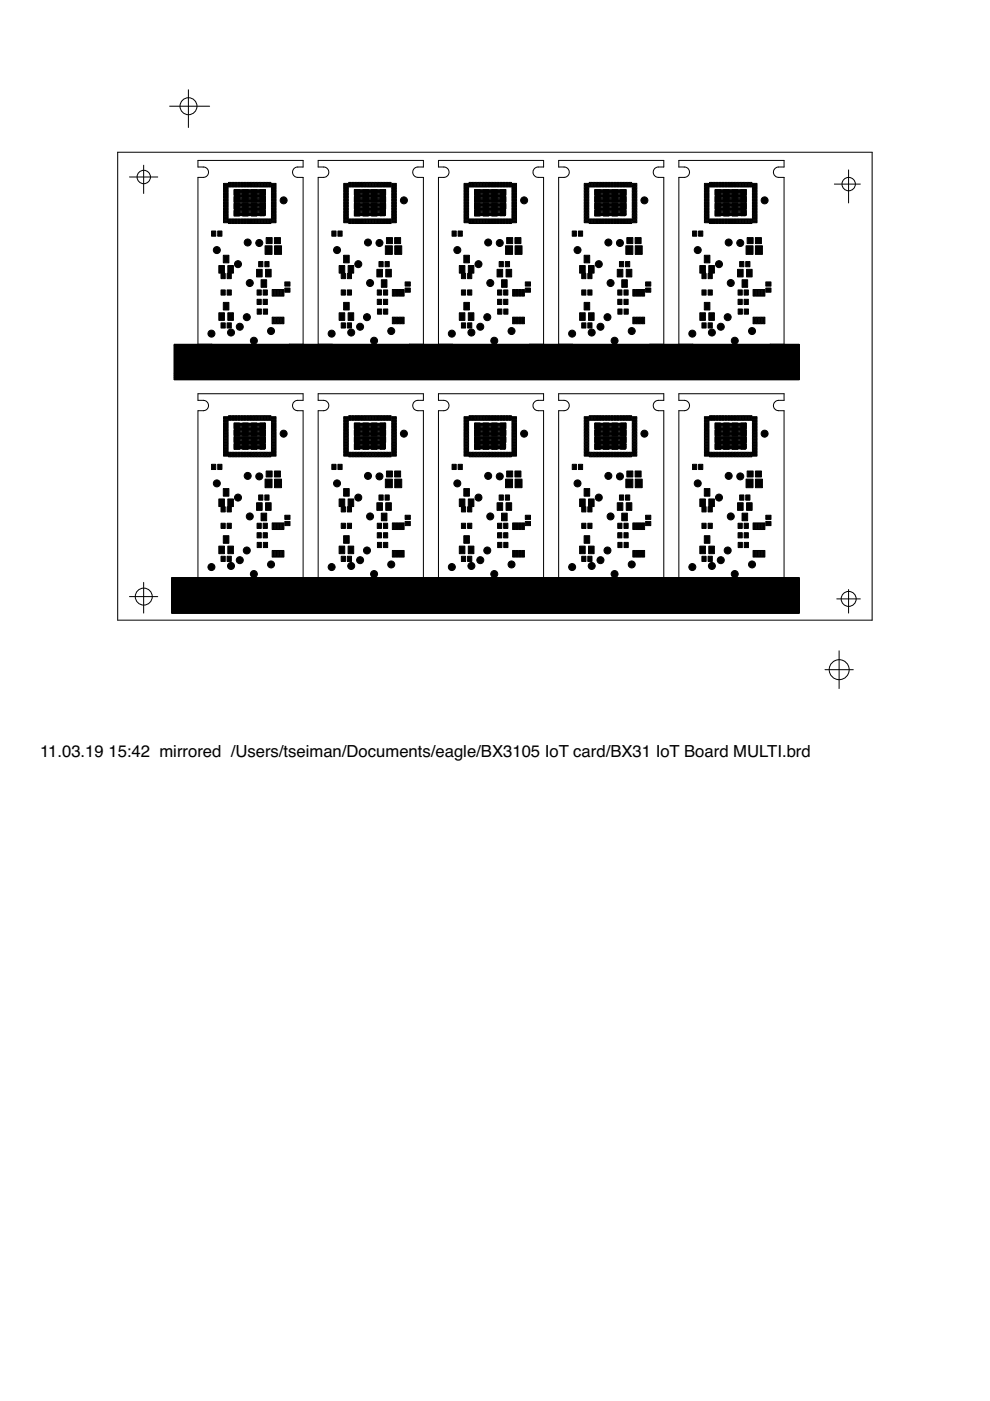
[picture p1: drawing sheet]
<svg xmlns="http://www.w3.org/2000/svg" width="210mm" height="297mm" viewBox="0 0 210 297" stroke-linecap="round" stroke-linejoin="round" font-family="sans-serif">
<defs><g id="words">
<g font-size="3.5">
<text x="8.5" y="160.5">11.03.19</text>
<text x="23" y="160.5">15:42 mirrored /Users/tseiman/Documents/eagle/BX3105 IoT card/BX31 IoT Board MULTI.brd</text>
</g>
</g></defs>
<g fill="none" stroke="#000" stroke-width=".32">
<path d="M49.7 40.3h6.5v5.4h-6.5zM49.7 45.5h6.5M49.7 45.2h6.5M49.7 45h6.5M49.7 44.7h6.5M49.7 44.4h6.5M49.7 44.2h6.5M49.7 43.9h6.5M49.7 43.6h6.5M49.7 43.3h6.5M49.7 43.1h6.5M49.7 42.8h6.5"/>
<path d="M49.7 42.5h6.5M49.7 42.2h6.5M49.7 42h6.5M49.7 41.7h6.5M49.7 41.4h6.5M49.7 41.1h6.5M49.7 40.9h6.5M49.7 40.6h6.5M49.7 40.3h6.5M75.2 40.3h6.4v5.4h-6.4zM75.2 45.5h6.4M75.2 45.2h6.4"/>
<path d="M75.2 45h6.4M75.2 44.7h6.4M75.2 44.4h6.4M75.2 44.2h6.4M75.2 43.9h6.4M75.2 43.6h6.4M75.2 43.3h6.4M75.2 43.1h6.4M75.2 42.8h6.4M75.2 42.5h6.4M75.2 42.2h6.4M75.2 42h6.4"/>
<path d="M75.2 41.7h6.4M75.2 41.4h6.4M75.2 41.1h6.4M75.2 40.9h6.4M75.2 40.6h6.4M75.2 40.3h6.4M100.7 40.3h6.4v5.4h-6.4zM100.7 45.5h6.4M100.7 45.2h6.4M100.7 45h6.4M100.7 44.7h6.4M100.7 44.4h6.4"/>
<path d="M100.7 44.2h6.4M100.7 43.9h6.4M100.7 43.6h6.4M100.7 43.3h6.4M100.7 43.1h6.4M100.7 42.8h6.4M100.7 42.5h6.4M100.7 42.2h6.4M100.7 42h6.4M100.7 41.7h6.4M100.7 41.4h6.4M100.7 41.1h6.4"/>
<path d="M100.7 40.9h6.4M100.7 40.6h6.4M100.7 40.3h6.4M126.2 40.3h6.4v5.4h-6.4zM126.2 45.5h6.4M126.2 45.2h6.4M126.2 45h6.4M126.2 44.7h6.4M126.2 44.4h6.4M126.2 44.2h6.4M126.2 43.9h6.4M126.2 43.6h6.4"/>
<path d="M126.2 43.3h6.4M126.2 43.1h6.4M126.2 42.8h6.4M126.2 42.5h6.4M126.2 42.2h6.4M126.2 42h6.4M126.2 41.7h6.4M126.2 41.4h6.4M126.2 41.1h6.4M126.2 40.9h6.4M126.2 40.6h6.4M126.2 40.3h6.4"/>
<path d="M151.7 40.3h6.4v5.4h-6.4zM151.7 45.5h6.4M151.7 45.2h6.4M151.7 45h6.4M151.7 44.7h6.4M151.7 44.4h6.4M151.7 44.2h6.4M151.7 43.9h6.4M151.7 43.6h6.4M151.7 43.3h6.4M151.7 43.1h6.4M151.7 42.8h6.4"/>
<path d="M151.7 42.5h6.4M151.7 42.2h6.4M151.7 42h6.4M151.7 41.7h6.4M151.7 41.4h6.4M151.7 41.1h6.4M151.7 40.9h6.4M151.7 40.6h6.4M151.7 40.3h6.4M49.7 89.8h6.5v5.3h-6.5zM49.7 94.9h6.5M49.7 94.6h6.5"/>
<path d="M49.7 94.4h6.5M49.7 94.1h6.5M49.7 93.8h6.5M49.7 93.6h6.5M49.7 93.3h6.5M49.7 93h6.5M49.7 92.7h6.5M49.7 92.5h6.5M49.7 92.2h6.5M49.7 91.9h6.5M49.7 91.6h6.5M49.7 91.4h6.5"/>
<path d="M49.7 91.1h6.5M49.7 90.8h6.5M49.7 90.6h6.5M49.7 90.3h6.5M49.7 90h6.5M75.2 89.8h6.4v5.3h-6.4zM75.2 94.9h6.4M75.2 94.6h6.4M75.2 94.4h6.4M75.2 94.1h6.4M75.2 93.8h6.4M75.2 93.6h6.4"/>
<path d="M75.2 93.3h6.4M75.2 93h6.4M75.2 92.7h6.4M75.2 92.5h6.4M75.2 92.2h6.4M75.2 91.9h6.4M75.2 91.6h6.4M75.2 91.4h6.4M75.2 91.1h6.4M75.2 90.8h6.4M75.2 90.6h6.4M75.2 90.3h6.4"/>
<path d="M75.2 90h6.4M100.7 89.8h6.4v5.3h-6.4zM100.7 94.9h6.4M100.7 94.6h6.4M100.7 94.4h6.4M100.7 94.1h6.4M100.7 93.8h6.4M100.7 93.6h6.4M100.7 93.3h6.4M100.7 93h6.4M100.7 92.7h6.4M100.7 92.5h6.4"/>
<path d="M100.7 92.2h6.4M100.7 91.9h6.4M100.7 91.6h6.4M100.7 91.4h6.4M100.7 91.1h6.4M100.7 90.8h6.4M100.7 90.6h6.4M100.7 90.3h6.4M100.7 90h6.4M126.2 89.8h6.4v5.3h-6.4zM126.2 94.9h6.4M126.2 94.6h6.4"/>
<path d="M126.2 94.4h6.4M126.2 94.1h6.4M126.2 93.8h6.4M126.2 93.6h6.4M126.2 93.3h6.4M126.2 93h6.4M126.2 92.7h6.4M126.2 92.5h6.4M126.2 92.2h6.4M126.2 91.9h6.4M126.2 91.6h6.4M126.2 91.4h6.4"/>
<path d="M126.2 91.1h6.4M126.2 90.8h6.4M126.2 90.6h6.4M126.2 90.3h6.4M126.2 90h6.4M151.7 89.8h6.4v5.3h-6.4zM151.7 94.9h6.4M151.7 94.6h6.4M151.7 94.4h6.4M151.7 94.1h6.4M151.7 93.8h6.4M151.7 93.6h6.4"/>
<path d="M151.7 93.3h6.4M151.7 93h6.4M151.7 92.7h6.4M151.7 92.5h6.4M151.7 92.2h6.4M151.7 91.9h6.4M151.7 91.6h6.4M151.7 91.4h6.4M151.7 91.1h6.4M151.7 90.8h6.4M151.7 90.6h6.4M151.7 90.3h6.4"/>
<path d="M151.7 90h6.4"/>
</g>
<g fill="none" stroke="#000" stroke-width=".21">
<path d="M39.9 19v8M25 32.3h159.9v99.2h-159.9zM27.5 37.5h5.9M30.5 35v6M36 22.5h8.4M176.9 39h5.5M179.9 36v7M55.1 44.7h1.1v.8l-.2 .2h-.9zM55.1 45.2h1.1M55.4 44.7v1M56.1 44.9h-.8v.7l.7 .1h-.8v-.9h1v.7M56.1 44.9h.1"/>
<path d="M56.1 44.9l.1 .6M56.2 45.5h.1M80.6 44.7h1.1v.8l-.2 .2h-.9zM80.6 45.2h1.1M80.8 44.7v1M80.8 45.5h.1M81.6 44.9h-.8v.7l.7 .1h-.8v-.9h.9v.7M81.6 44.9h.1M81.6 44.9v.6M81.6 45.5h.1M106.1 44.7h1.1v.8l-.2 .2h-.9zM106.1 45.2h1.1"/>
<path d="M106.2 44.7v1M106.2 44.8h.9v.7M106.2 44.8v.9h.8l-.7-.1v-.7h.8M106.3 45.5h.1M107.1 44.9h.1M107.1 44.9v.6M107.1 45.5h.1M131.6 44.7h1.1v.8l-.2 .2h-.9zM131.6 45.2h1.1M131.8 45.5h.1M132.6 44.9h-.8v.7l.7 .1h-.8v-.9h.9v.7M132.6 44.9h.1"/>
<path d="M132.6 44.9v.6M132.6 45.5h.1M157.1 44.7h1.1v.8l-.2 .2h-.9zM157.1 45.2h1.1M157.2 44.8h.9v.7M157.2 44.8h.1M157.2 44.8v.9h.8l-.7-.1v-.7h.8M157.3 45.5h.1M158.1 44.9h.1M158.1 44.9v.6M158.1 45.5h.1M37 73h132.4v7.5h-132.4z"/>
<path d="M37 80h132.4M37 79.9h132.4M37 79.8h132.4M37 79.7h132.4M37 79.6h132.4M37 79.5h132.4M37 79.4h132.4M37 79.3h132.4M37 79.2h132.4M37 79.1h132.4M37 79h132.4M37 78.9h132.4"/>
<path d="M37 78.8h132.4M37 78.7h132.4M37 78.6h132.4M37 78.5h132.4M37 78.4h132.4M37 78.3h132.4M37 78.2h132.4M37 78.1h132.4M37 78h132.4M37 77.9h132.4M37 77.8h132.4M37 77.7h132.4"/>
<path d="M37 77.6h132.4M37 77.5h132.4M37 77.4h132.4M37 77.3h132.4M37 77.2h132.4M37 77.1h132.4M37 77h132.4M37 76.9h132.4M37 76.8h132.4M37 76.7h132.4M37 76.6h132.4M37 76.5h132.4"/>
<path d="M37 76.4h132.4M37 76.3h132.4M37 76.2h132.4M37 76.1h132.4M37 76h132.4M37 75.9h132.4M37 75.8h132.4M37 75.7h132.4M37 75.6h132.4M37 75.5h132.4M37 75.4h132.4M37 75.3h132.4"/>
<path d="M37 75.2h132.4M37 75.1h132.4M37 75h132.4M37 74.9h132.4M37 74.8h132.4M37 74.7h132.4M37 74.6h132.4M37 74.5h132.4M37 74.4h132.4M37 74.3h132.4M37 74.2h132.4M37 74.1h132.4"/>
<path d="M37 74h132.4M37 73.9h132.4M37 73.8h132.4M37 73.7h132.4M37 73.6h132.4M37 73.5h132.4M37 73.4h132.4M37 73.3h132.4M37 73.2h132.4M37 73.1h132.4M37 73h132.4M42 73v-35.4a1.98 1.98 0 0 0 1.9-.3 1.09 1.09 0 0 0 .2-1.2 1.09 1.09 0 0 0-1-.7h-1.1v-1.4h22.3v1.4h-1.2a1.1 1.1 0 0 0-1.1 1.1 1.1 1.1 0 0 0 1.1 1.1h1.2v35.4"/>
<path d="M44.9 73v5.4l.6 .6M61.3 73v5.4l-.6 .6M67.5 73v-35.4h1.1a1.1 1.1 0 0 0 1.1-1.1 1.1 1.1 0 0 0-1.1-1.1h-1.1v-1.4h22.3v1.4a2.01 2.01 0 0 0-2 .3 1.11 1.11 0 0 0-.2 1.2 1.11 1.11 0 0 0 1 .7h1.2v35.4M70.4 73v5.4l.6 .6M86.8 73v5.4l-.6 .6M93 73v-35.4a2.05 2.05 0 0 0 1.9-.3 1.09 1.09 0 0 0 .2-1.2 1.09 1.09 0 0 0-1-.7h-1.1v-1.4h22.3v1.4h-1.2a1.1 1.1 0 0 0-1.1 1.1 1.1 1.1 0 0 0 1.1 1.1h1.2v35.4M95.9 73v5.4l.6 .6M112.3 73v5.4l-.6 .6M118.4 73v-35.4a1.98 1.98 0 0 0 2-.3 1.08 1.08 0 0 0 .2-1.2 1.08 1.08 0 0 0-1-.7h-1.2v-1.4h22.3v1.4a1.99 1.99 0 0 0-1.9 .3 1.11 1.11 0 0 0-.2 1.2 1.11 1.11 0 0 0 1 .7h1.1v35.4M121.4 73v5.4l.6 .6M137.8 73v5.4l-.6 .6M143.9 73v-35.4a2.07 2.07 0 0 0 2-.3 1.09 1.09 0 0 0 .2-1.2 1.09 1.09 0 0 0-1-.7h-1.2v-1.4h22.3v1.4h-1.1a1.1 1.1 0 0 0-1.1 1.1 1.1 1.1 0 0 0 1.1 1.1h1.1v35.4"/>
<path d="M146.9 73v5.4l.6 .6M163.3 73v5.4l-.6 .6M37 80.5h132.4M37 80.4h132.4M37 80.3h132.4M37 80.2h132.4M37 80.1h132.4M55.1 94.2h1.1v.8l-.2 .2h-.9zM55.1 94.7h1.1M55.4 94.2v1M56.1 94.4h-.8v.7h.7h-.8v-.8h1v.7M56.1 94.4h.1"/>
<path d="M56.1 94.4l.1 .6M56.2 95h.1M80.6 94.2h1.1v.8l-.2 .2h-.9zM80.6 94.7h1.1M80.8 94.2v1M80.8 95h.1M81.6 94.4h-.8v.7h.7h-.8v-.8h.9v.7M81.6 94.4h.1M81.6 94.4v.6M81.6 95h.1M106.1 94.2h1.1v.8l-.2 .2h-.9zM106.1 94.7h1.1"/>
<path d="M106.2 94.3h.9v.7M106.2 94.2v1M106.2 94.3v.8h.8h-.7v-.7h.8M106.3 95h.1M107.1 94.4h.1M107.1 94.4v.6M107.1 95h.1M131.6 94.2h1.1v.8l-.2 .2h-.9zM131.6 94.7h1.1M131.8 95h.1M132.6 94.4h-.8v.7h.7h-.8v-.8h.9v.7M132.6 94.4h.1"/>
<path d="M132.6 94.4v.6M132.6 95h.1M157.1 94.2h1.1v.8l-.2 .2h-.9zM157.1 94.7h1.1M157.2 94.3h.9v.7M157.2 94.3h.1M157.2 94.3v.8h.8h-.7v-.7h.8M157.3 95h.1M158.1 94.4h.1M158.1 94.4v.6M158.1 95h.1M27.5 126.5h5.9"/>
<path d="M30.5 123.5v6.5M36.4 122.5h133v7.5h-133zM36.4 129.9h133M36.4 129.8h133M36.4 129.7h133M36.4 129.6h133M36.4 129.5h133M36.4 129.4h133M36.4 129.3h133M36.4 129.2h133M36.4 129.1h133M36.4 129h133"/>
<path d="M36.4 128.9h133M36.4 128.8h133M36.4 128.7h133M36.4 128.6h133M36.4 128.5h133M36.4 128.4h133M36.4 128.3h133M36.4 128.2h133M36.4 128.1h133M36.4 128h133M36.4 127.9h133M36.4 127.8h133"/>
<path d="M36.4 127.7h133M36.4 127.6h133M36.4 127.5h133M36.4 127.4h133M36.4 127.3h133M36.4 127.2h133M36.4 127.1h133M36.4 127h133M36.4 126.9h133M36.4 126.8h133M36.4 126.7h133M36.4 126.6h133"/>
<path d="M36.4 126.5h133M36.4 126.4h133M36.4 126.3h133M36.4 126.2h133M36.4 126.1h133M36.4 126h133M36.4 125.9h133M36.4 125.8h133M36.4 125.7h133M36.4 125.6h133M36.4 125.5h133M36.4 125.4h133"/>
<path d="M36.4 125.3h133M36.4 125.2h133M36.4 125.1h133M36.4 125h133M36.4 124.9h133M36.4 124.8h133M36.4 124.7h133M36.4 124.6h133M36.4 124.5h133M36.4 124.4h133M36.4 124.3h133M36.4 124.2h133"/>
<path d="M36.4 124.1h133M36.4 124h133M36.4 123.9h133M36.4 123.8h133M36.4 123.7h133M36.4 123.6h133M36.4 123.5h133M36.4 123.4h133M36.4 123.3h133M36.4 123.2h133M36.4 123.1h133M36.4 123h133"/>
<path d="M36.4 122.9h133M36.4 122.8h133M36.4 122.7h133M36.4 122.6h133M36.4 122.5h133M42 122.5v-35.4a2.09 2.09 0 0 0 1.9-.3 1.11 1.11 0 0 0 .2-1.2 1.11 1.11 0 0 0-1-.7h-1.1v-1.4h22.3v1.4a1.98 1.98 0 0 0-2 .3 1.09 1.09 0 0 0-.2 1.2 1.09 1.09 0 0 0 1 .7h1.2v35.4M44.9 122.5v5.4l.6 .6M61.3 122.5v5.4l-.6 .6M67.5 122.5v-35.4a2.09 2.09 0 0 0 1.9-.3 1.1 1.1 0 0 0 .2-1.2 1.1 1.1 0 0 0-1-.7h-1.1v-1.4h22.3v1.4a2.07 2.07 0 0 0-2 .3 1.09 1.09 0 0 0-.2 1.2 1.09 1.09 0 0 0 1 .7h1.2v35.4M70.4 122.5v5.4l.6 .6M86.8 122.5v5.4l-.6 .6M93 122.5v-35.4a2.17 2.17 0 0 0 1.9-.3 1.11 1.11 0 0 0 .2-1.2 1.11 1.11 0 0 0-1-.7h-1.1v-1.4h22.3v1.4a1.98 1.98 0 0 0-2 .3 1.08 1.08 0 0 0-.2 1.2 1.08 1.08 0 0 0 1 .7h1.2v35.4"/>
<path d="M95.9 122.5v5.4l.6 .6M112.3 122.5v5.4l-.6 .6M118.4 122.5v-35.4a2.09 2.09 0 0 0 2-.3 1.1 1.1 0 0 0 .2-1.2 1.1 1.1 0 0 0-1-.7h-1.2v-1.4h22.3v1.4a2.05 2.05 0 0 0-1.9 .3 1.09 1.09 0 0 0-.2 1.2 1.09 1.09 0 0 0 1 .7h1.1v35.4M121.4 122.5v5.4l.6 .6M137.8 122.5v5.4l-.6 .6M143.9 122.5v-35.4a2.19 2.19 0 0 0 2-.3 1.11 1.11 0 0 0 .2-1.2 1.11 1.11 0 0 0-1-.7h-1.2v-1.4h22.3v1.4h-1.1a1.1 1.1 0 0 0-1.1 1.1 1.1 1.1 0 0 0 1.1 1.1h1.1v35.4M146.9 122.5v5.4l.6 .6M163.3 122.5v5.4l-.6 .6M177.4 127h5M177.9 138v8M179.9 125v5M174.9 142h6"/>
<circle cx="30.5" cy="37.5" r="1.42"/>
<circle cx="40" cy="22.5" r="1.8"/>
<circle cx="179.9" cy="39" r="1.42"/>
<circle cx="30.5" cy="126.5" r="1.8"/>
<circle cx="179.9" cy="127" r="1.59"/>
<circle cx="177.9" cy="142" r="2.12"/>
</g>
<g fill="#000" stroke="#000" stroke-width=".21">
<path d="M47.4 39.5h1v.6h-1zM47.4 38.9h1v.5h-1zM48.5 38.7h.5v.9h-.5zM49.1 38.7h.6v.9h-.6zM49.7 38.7h.6v.9h-.6zM50.4 38.7h.5v.9h-.5zM51.1 38.7h.5v.9h-.5zM51.7 38.7h.5v.9h-.5zM52.3 38.7h.6v.9h-.6zM53 38.7h.6v.9h-.6zM53.7 38.7h.5v.9h-.5zM54.3 38.7h.5v.9h-.5z"/>
<path d="M54.9 38.7h.6v.9h-.6zM55.6 38.7h.6v.9h-.6zM56.2 38.7h.6v.9h-.6zM56.9 38.7h.5v.9h-.5zM57.6 39.5h.9v.6h-.9zM57.6 38.9h.9v.5h-.9zM72.9 39.5h1v.6h-1zM72.9 38.9h1v.5h-1zM73.9 38.7h.6v.9h-.6zM74.6 38.7h.5v.9h-.5zM75.2 38.7h.6v.9h-.6zM75.9 38.7h.5v.9h-.5z"/>
<path d="M76.5 38.7h.6v.9h-.6zM77.2 38.7h.5v.9h-.5zM77.9 38.7h.5v.9h-.5zM78.5 38.7h.5v.9h-.5zM79.1 38.7h.6v.9h-.6zM79.8 38.7h.5v.9h-.5zM80.4 38.7h.6v.9h-.6zM81.1 38.7h.5v.9h-.5zM81.7 38.7h.6v.9h-.6zM82.4 38.7h.5v.9h-.5zM83.1 39.5h.9v.6h-.9zM83.1 38.9h.9v.5h-.9z"/>
<path d="M98.4 39.5h1v.6h-1zM98.4 38.9h1v.5h-1zM99.4 38.7h.6v.9h-.6zM100.1 38.7h.5v.9h-.5zM100.7 38.7h.6v.9h-.6zM101.4 38.7h.5v.9h-.5zM102 38.7h.6v.9h-.6zM102.7 38.7h.5v.9h-.5zM103.3 38.7h.6v.9h-.6zM104 38.7h.5v.9h-.5zM104.6 38.7h.6v.9h-.6zM105.3 38.7h.5v.9h-.5z"/>
<path d="M105.9 38.7h.6v.9h-.6zM106.6 38.7h.5v.9h-.5zM107.2 38.7h.6v.9h-.6zM107.9 38.7h.5v.9h-.5zM108.5 39.5h1v.6h-1zM108.5 38.9h1v.5h-1zM123.9 39.5h.9v.6h-.9zM123.9 38.9h.9v.5h-.9zM124.9 38.7h.6v.9h-.6zM125.6 38.7h.5v.9h-.5zM126.2 38.7h.6v.9h-.6zM126.9 38.7h.5v.9h-.5z"/>
<path d="M127.5 38.7h.6v.9h-.6zM128.2 38.7h.5v.9h-.5zM128.8 38.7h.6v.9h-.6zM129.5 38.7h.5v.9h-.5zM130.1 38.7h.6v.9h-.6zM130.8 38.7h.5v.9h-.5zM131.4 38.7h.6v.9h-.6zM132.1 38.7h.5v.9h-.5zM132.7 38.7h.6v.9h-.6zM133.4 38.7h.5v.9h-.5zM134 39.5h1v.6h-1zM134 38.9h1v.5h-1z"/>
<path d="M149.4 39.5h.9v.6h-.9zM149.4 38.9h.9v.5h-.9zM150.4 38.7h.6v.9h-.6zM151.1 38.7h.5v.9h-.5zM151.7 38.7h.6v.9h-.6zM152.4 38.7h.5v.9h-.5zM153 38.7h.6v.9h-.6zM153.7 38.7h.5v.9h-.5zM154.3 38.7h.6v.9h-.6zM155 38.7h.5v.9h-.5zM155.6 38.7h.6v.9h-.6zM156.3 38.7h.5v.9h-.5z"/>
<path d="M156.9 38.7h.6v.9h-.6zM157.6 38.7h.5v.9h-.5zM158.2 38.7h.6v.9h-.6zM158.9 38.7h.5v.9h-.5zM159.5 39.5h1v.6h-1zM159.5 38.9h1v.5h-1zM44.9 49h.8v1.1h-.8zM46.2 49h.9v1.1h-.9zM46.4 56.3h1.2v1.6h-1.2zM46.9 58h.9v1.1h-.9zM47.4 46.7h1v.5h-1zM47.4 46h1v.6h-1z"/>
<path d="M47.4 45.4h1v.5h-1zM47.4 44.7h1v.6h-1zM47.4 44.1h1v.5h-1zM47.4 43.4h1v.6h-1zM47.4 42.8h1v.5h-1zM47.4 42.1h1v.6h-1zM47.4 41.5h1v.5h-1zM47.4 40.8h1v.6h-1zM47.4 40.2h1v.5h-1zM47.3 54.1h1.2v1.6h-1.2zM48.5 46.4h.5v1h-.5zM48.2 58h.8v1.1h-.8z"/>
<path d="M48.3 56.3h1.2v1.6h-1.2zM49.1 46.4h.6v1h-.6zM49.7 46.4h.6v1h-.6zM49.6 44.6h1.2v1.2h-1.2zM49.6 43.1h1.2v1.2h-1.2zM49.6 41.7h1.2v1.2h-1.2zM49.6 40.2h1.2v1.2h-1.2zM50.4 46.4h.5v1h-.5zM51.1 46.4h.5v1h-.5zM51.7 46.4h.5v1h-.5zM51.4 44.6h1.2v1.2h-1.2zM51.4 43.1h1.2v1.2h-1.2z"/>
<path d="M51.4 41.7h1.2v1.2h-1.2zM51.4 40.2h1.2v1.2h-1.2zM52.3 46.4h.6v1h-.6zM53 46.4h.6v1h-.6zM53.7 46.4h.5v1h-.5zM53.3 44.6h1.2v1.2h-1.2zM53.3 43.1h1.2v1.2h-1.2zM53.3 41.7h1.2v1.2h-1.2zM53.3 40.2h1.2v1.2h-1.2zM54.3 46.4h.5v1h-.5zM54.9 46.4h.6v1h-.6zM54.4 57.1h1.2v1.6h-1.2z"/>
<path d="M54.8 55.5h.9v1.1h-.9zM55.3 44.9h.7v.7h-.7zM55.6 46.4h.6v1h-.6zM55.1 43.1h1.2v1.2h-1.2zM55.1 41.7h1.2v1.2h-1.2zM55.1 40.2h1.2v1.2h-1.2zM55.4 59.3h1.1v1.6h-1.1zM56.2 46.4h.6v1h-.6zM56.2 55.5h.8v1.1h-.8zM56.9 46.4h.5v1h-.5zM56.3 57.1h1.2v1.6h-1.2zM56.2 52.1h1.5v1.8h-1.5z"/>
<path d="M56.4 50.4h1.3v1.2h-1.3zM57.6 46.7h.9v.5h-.9zM57.6 46h.9v.6h-.9zM57.6 45.4h.9v.5h-.9zM57.6 44.7h.9v.6h-.9zM57.6 44.1h.9v.5h-.9zM57.6 43.4h.9v.6h-.9zM57.6 42.8h.9v.5h-.9zM57.6 42.1h.9v.6h-.9zM57.6 41.5h.9v.5h-.9zM57.6 40.8h.9v.6h-.9zM57.6 40.2h.9v.5h-.9z"/>
<path d="M58.2 50.4h1.3v1.2h-1.3zM58.2 52.1h1.5v1.8h-1.5zM60.4 59.8h1.1v.9h-1.1zM70.4 49h.8v1.1h-.8zM71.6 49h.9v1.1h-.9zM71.9 56.3h1.2v1.6h-1.2zM72.3 58h.9v1.1h-.9zM72.9 46.7h1v.5h-1zM72.9 46h1v.6h-1zM72.9 45.4h1v.5h-1zM72.9 44.7h1v.6h-1zM72.9 44.1h1v.5h-1z"/>
<path d="M72.9 43.4h1v.6h-1zM72.9 42.8h1v.5h-1zM72.9 42.1h1v.6h-1zM72.9 41.5h1v.5h-1zM72.9 40.8h1v.6h-1zM72.9 40.2h1v.5h-1zM72.9 54.1h1.1v1.6h-1.1zM73.9 46.4h.6v1h-.6zM73.6 58h.9v1.1h-.9zM73.8 56.3h1.2v1.6h-1.2zM74.6 46.4h.5v1h-.5zM75.2 46.4h.6v1h-.6z"/>
<path d="M75.1 44.6h1.2v1.2h-1.2zM75.1 43.1h1.2v1.2h-1.2zM75.1 41.7h1.2v1.2h-1.2zM75.1 40.2h1.2v1.2h-1.2zM75.9 46.4h.5v1h-.5zM76.5 46.4h.6v1h-.6zM77.2 46.4h.5v1h-.5zM76.9 44.6h1.2v1.2h-1.2zM76.9 43.1h1.2v1.2h-1.2zM76.9 41.7h1.2v1.2h-1.2zM76.9 40.2h1.2v1.2h-1.2zM77.9 46.4h.5v1h-.5z"/>
<path d="M78.5 46.4h.5v1h-.5zM79.1 46.4h.6v1h-.6zM78.8 44.6h1.1v1.2h-1.1zM78.8 43.1h1.1v1.2h-1.1zM78.8 41.7h1.1v1.2h-1.1zM78.8 40.2h1.1v1.2h-1.1zM79.8 46.4h.5v1h-.5zM80.4 46.4h.6v1h-.6zM79.9 57.1h1.2v1.6h-1.2zM80.3 55.5h.9v1.1h-.9zM80.8 44.9h.8v.7h-.8zM81.1 46.4h.5v1h-.5z"/>
<path d="M80.6 43.1h1.2v1.2h-1.2zM80.6 41.7h1.2v1.2h-1.2zM80.6 40.2h1.2v1.2h-1.2zM80.9 59.3h1.1v1.6h-1.1zM81.7 46.4h.6v1h-.6zM81.6 55.5h.9v1.1h-.9zM82.4 46.4h.5v1h-.5zM81.8 57.1h1.2v1.6h-1.2zM81.7 52.1h1.5v1.8h-1.5zM81.9 50.4h1.3v1.2h-1.3zM83.1 46.7h.9v.5h-.9zM83.1 46h.9v.6h-.9z"/>
<path d="M83.1 45.4h.9v.5h-.9zM83.1 44.7h.9v.6h-.9zM83.1 44.1h.9v.5h-.9zM83.1 43.4h.9v.6h-.9zM83.1 42.8h.9v.5h-.9zM83.1 42.1h.9v.6h-.9zM83.1 41.5h.9v.5h-.9zM83.1 40.8h.9v.6h-.9zM83.1 40.2h.9v.5h-.9zM83.7 50.4h1.2v1.2h-1.2zM83.7 52.1h1.5v1.8h-1.5zM85.9 59.8h1.1v.9h-1.1z"/>
<path d="M95.8 49h.9v1.1h-.9zM97.1 49h.9v1.1h-.9zM97.4 56.3h1.2v1.6h-1.2zM97.8 58h.9v1.1h-.9zM98.4 46.7h1v.5h-1zM98.4 46h1v.6h-1zM98.4 45.4h1v.5h-1zM98.4 44.7h1v.6h-1zM98.4 44.1h1v.5h-1zM98.4 43.4h1v.6h-1zM98.4 42.8h1v.5h-1zM98.4 42.1h1v.6h-1z"/>
<path d="M98.4 41.5h1v.5h-1zM98.4 40.8h1v.6h-1zM98.4 40.2h1v.5h-1zM98.3 54.1h1.2v1.6h-1.2zM99.4 46.4h.6v1h-.6zM99.1 58h.9v1.1h-.9zM99.3 56.3h1.2v1.6h-1.2zM100.1 46.4h.5v1h-.5zM100.7 46.4h.6v1h-.6zM100.6 44.6h1.2v1.2h-1.2zM100.6 43.1h1.2v1.2h-1.2zM100.6 41.7h1.2v1.2h-1.2z"/>
<path d="M100.6 40.2h1.2v1.2h-1.2zM101.4 46.4h.5v1h-.5zM102 46.4h.6v1h-.6zM102.7 46.4h.5v1h-.5zM102.4 44.6h1.2v1.2h-1.2zM102.4 43.1h1.2v1.2h-1.2zM102.4 41.7h1.2v1.2h-1.2zM102.4 40.2h1.2v1.2h-1.2zM103.3 46.4h.6v1h-.6zM104 46.4h.5v1h-.5zM104.6 46.4h.6v1h-.6zM104.2 44.6h1.2v1.2h-1.2z"/>
<path d="M104.2 43.1h1.2v1.2h-1.2zM104.2 41.7h1.2v1.2h-1.2zM104.2 40.2h1.2v1.2h-1.2zM105.3 46.4h.5v1h-.5zM105.9 46.4h.6v1h-.6zM105.4 57.1h1.2v1.6h-1.2zM105.8 55.5h.9v1.1h-.9zM106.3 44.9h.7v.7h-.7zM106.6 46.4h.5v1h-.5zM106.1 43.1h1.2v1.2h-1.2zM106.1 41.7h1.2v1.2h-1.2zM106.1 40.2h1.2v1.2h-1.2z"/>
<path d="M106.3 59.3h1.2v1.6h-1.2zM107.2 46.4h.6v1h-.6zM107.1 55.5h.9v1.1h-.9zM107.9 46.4h.5v1h-.5zM107.3 57.1h1.2v1.6h-1.2zM107.2 52.1h1.5v1.8h-1.5zM107.4 50.4h1.3v1.2h-1.3zM108.5 46.7h1v.5h-1zM108.5 46h1v.6h-1zM108.5 45.4h1v.5h-1zM108.5 44.7h1v.6h-1zM108.5 44.1h1v.5h-1z"/>
<path d="M108.5 43.4h1v.6h-1zM108.5 42.8h1v.5h-1zM108.5 42.1h1v.6h-1zM108.5 41.5h1v.5h-1zM108.5 40.8h1v.6h-1zM108.5 40.2h1v.5h-1zM109.2 50.4h1.2v1.2h-1.2zM109.2 52.1h1.5v1.8h-1.5zM111.4 59.8h1.1v.9h-1.1zM121.3 49h.9v1.1h-.9zM122.6 49h.9v1.1h-.9zM122.9 56.3h1.2v1.6h-1.2z"/>
<path d="M123.3 58h.9v1.1h-.9zM123.9 46.7h.9v.5h-.9zM123.9 46h.9v.6h-.9zM123.9 45.4h.9v.5h-.9zM123.9 44.7h.9v.6h-.9zM123.9 44.1h.9v.5h-.9zM123.9 43.4h.9v.6h-.9zM123.9 42.8h.9v.5h-.9zM123.9 42.1h.9v.6h-.9zM123.9 41.5h.9v.5h-.9zM123.9 40.8h.9v.6h-.9zM123.9 40.2h.9v.5h-.9z"/>
<path d="M123.8 54.1h1.2v1.6h-1.2zM124.9 46.4h.6v1h-.6zM124.6 58h.9v1.1h-.9zM124.8 56.3h1.2v1.6h-1.2zM125.6 46.4h.5v1h-.5zM126.2 46.4h.6v1h-.6zM126.1 44.6h1.2v1.2h-1.2zM126.1 43.1h1.2v1.2h-1.2zM126.1 41.7h1.2v1.2h-1.2zM126.1 40.2h1.2v1.2h-1.2zM126.9 46.4h.5v1h-.5zM127.5 46.4h.6v1h-.6z"/>
<path d="M128.2 46.4h.5v1h-.5zM127.9 44.6h1.2v1.2h-1.2zM127.9 43.1h1.2v1.2h-1.2zM127.9 41.7h1.2v1.2h-1.2zM127.9 40.2h1.2v1.2h-1.2zM128.8 46.4h.6v1h-.6zM129.5 46.4h.5v1h-.5zM130.1 46.4h.6v1h-.6zM129.8 44.6h1.1v1.2h-1.1zM129.8 43.1h1.1v1.2h-1.1zM129.8 41.7h1.1v1.2h-1.1zM129.8 40.2h1.1v1.2h-1.1z"/>
<path d="M130.8 46.4h.5v1h-.5zM131.4 46.4h.6v1h-.6zM130.9 57.1h1.2v1.6h-1.2zM131.3 55.5h.9v1.1h-.9zM131.8 44.9h.7v.7h-.7zM132.1 46.4h.5v1h-.5zM131.6 43.1h1.2v1.2h-1.2zM131.6 41.7h1.2v1.2h-1.2zM131.6 40.2h1.2v1.2h-1.2zM131.8 59.3h1.2v1.6h-1.2zM132.7 46.4h.6v1h-.6zM132.6 55.5h.9v1.1h-.9z"/>
<path d="M133.4 46.4h.5v1h-.5zM132.8 57.1h1.2v1.6h-1.2zM132.7 52.1h1.5v1.8h-1.5zM132.9 50.4h1.3v1.2h-1.3zM134 46.7h1v.5h-1zM134 46h1v.6h-1zM134 45.4h1v.5h-1zM134 44.7h1v.6h-1zM134 44.1h1v.5h-1zM134 43.4h1v.6h-1zM134 42.8h1v.5h-1zM134 42.1h1v.6h-1z"/>
<path d="M134 41.5h1v.5h-1zM134 40.8h1v.6h-1zM134 40.2h1v.5h-1zM134.7 50.4h1.2v1.2h-1.2zM134.7 52.1h1.5v1.8h-1.5zM136.9 59.8h1.1v.9h-1.1zM146.8 49h.9v1.1h-.9zM148.1 49h.9v1.1h-.9zM148.4 56.3h1.2v1.6h-1.2zM148.8 58h.9v1.1h-.9zM149.4 46.7h.9v.5h-.9zM149.4 46h.9v.6h-.9z"/>
<path d="M149.4 45.4h.9v.5h-.9zM149.4 44.7h.9v.6h-.9zM149.4 44.1h.9v.5h-.9zM149.4 43.4h.9v.6h-.9zM149.4 42.8h.9v.5h-.9zM149.4 42.1h.9v.6h-.9zM149.4 41.5h.9v.5h-.9zM149.4 40.8h.9v.6h-.9zM149.4 40.2h.9v.5h-.9zM149.3 54.1h1.2v1.6h-1.2zM150.4 46.4h.6v1h-.6zM150.1 58h.9v1.1h-.9z"/>
<path d="M150.3 56.3h1.2v1.6h-1.2zM151.1 46.4h.5v1h-.5zM151.7 46.4h.6v1h-.6zM151.6 44.6h1.2v1.2h-1.2zM151.6 43.1h1.2v1.2h-1.2zM151.6 41.7h1.2v1.2h-1.2zM151.6 40.2h1.2v1.2h-1.2zM152.4 46.4h.5v1h-.5zM153 46.4h.6v1h-.6zM153.7 46.4h.5v1h-.5zM153.4 44.6h1.2v1.2h-1.2zM153.4 43.1h1.2v1.2h-1.2z"/>
<path d="M153.4 41.7h1.2v1.2h-1.2zM153.4 40.2h1.2v1.2h-1.2zM154.3 46.4h.6v1h-.6zM155 46.4h.5v1h-.5zM155.6 46.4h.6v1h-.6zM155.2 44.6h1.2v1.2h-1.2zM155.2 43.1h1.2v1.2h-1.2zM155.2 41.7h1.2v1.2h-1.2zM155.2 40.2h1.2v1.2h-1.2zM156.3 46.4h.5v1h-.5zM156.9 46.4h.6v1h-.6zM156.4 57.1h1.2v1.6h-1.2z"/>
<path d="M156.8 55.5h.9v1.1h-.9zM157.3 44.9h.7v.7h-.7zM157.6 46.4h.5v1h-.5zM157.1 43.1h1.1v1.2h-1.1zM157.1 41.7h1.1v1.2h-1.1zM157.1 40.2h1.1v1.2h-1.1zM157.3 59.3h1.2v1.6h-1.2zM158.2 46.4h.6v1h-.6zM158.1 55.5h.9v1.1h-.9zM158.9 46.4h.5v1h-.5zM158.3 57.1h1.2v1.6h-1.2zM158.2 52.1h1.5v1.8h-1.5z"/>
<path d="M158.4 50.4h1.3v1.2h-1.3zM159.5 46.7h1v.5h-1zM159.5 46h1v.6h-1zM159.5 45.4h1v.5h-1zM159.5 44.7h1v.6h-1zM159.5 44.1h1v.5h-1zM159.5 43.4h1v.6h-1zM159.5 42.8h1v.5h-1zM159.5 42.1h1v.6h-1zM159.5 41.5h1v.5h-1zM159.5 40.8h1v.6h-1zM159.5 40.2h1v.5h-1z"/>
<path d="M160.2 50.4h1.2v1.2h-1.2zM160.2 52.1h1.4v1.8h-1.4zM162.4 59.8h1.1v.9h-1.1zM45.4 75.3h.7v3.2h-.7zM46.2 75.4h.7v2.2h-.7zM46.4 66.3h1.2v1.6h-1.2zM47 75.4h.7v2.2h-.7zM46.9 68.5h.9v1.1h-.9zM46.9 61.5h.9v1.1h-.9zM47.8 75.4h.7v2.2h-.7zM47.3 64.1h1.2v1.6h-1.2zM48.2 68.5h.8v1.1h-.8z"/>
<path d="M48.2 61.5h.8v1.1h-.8zM48.6 75.4h.7v2.2h-.7zM48.3 66.3h1.2v1.6h-1.2zM49.4 75.4h.7v2.2h-.7zM50.2 75.4h.7v2.2h-.7zM50.9 75.3h.8v2.1h-.8zM51.8 75.3h.7v3.2h-.7zM52.6 75.3h.7v2.7h-.7zM53.4 75.3h.7v2.7h-.7zM54.2 75.3h.7v2.1h-.7zM54.5 63.5h.9v1.1h-.9zM54.5 61.5h.9v1.1h-.9z"/>
<path d="M54.5 65.5h.9v1.1h-.9zM54.9 75.4h.8v2.2h-.8zM55.8 75.4h.7v2.2h-.7zM55.8 63.5h.9v1.1h-.9zM55.8 61.5h.9v1.1h-.9zM55.8 65.5h.9v1.1h-.9zM56.6 75.4h.7v2.2h-.7zM57.4 75.4h.7v2.2h-.7zM57.7 61.4h.6v1.4h-.6zM57.7 67.2h.6v1.4h-.6zM58.2 75.4h.7v2.2h-.7zM58.4 61.4h.5v1.4h-.5z"/>
<path d="M58.4 67.2h.5v1.4h-.5zM59 61.4h.5v1.4h-.5zM59 67.2h.5v1.4h-.5zM58.9 75.3h.8v3.2h-.8zM59.6 61.4h.6v1.4h-.6zM59.6 67.2h.6v1.4h-.6zM59.8 75.4h.7v2.2h-.7zM60.4 61.1h1.1v.9h-1.1zM70.8 75.3h.8v3.2h-.8zM71.6 75.4h.8v2.2h-.8zM71.9 66.3h1.2v1.6h-1.2zM72.5 75.4h.7v2.2h-.7z"/>
<path d="M72.3 68.5h.9v1.1h-.9zM72.3 61.5h.9v1.1h-.9zM73.3 75.4h.7v2.2h-.7zM72.9 64.1h1.1v1.6h-1.1zM73.6 68.5h.9v1.1h-.9zM73.6 61.5h.9v1.1h-.9zM74.1 75.4h.7v2.2h-.7zM73.8 66.3h1.2v1.6h-1.2zM74.8 75.4h.8v2.2h-.8zM75.6 75.4h.8v2.2h-.8zM76.5 75.3h.7v2.1h-.7zM77.3 75.3h.7v3.2h-.7z"/>
<path d="M78 75.3h.8v2.7h-.8zM78.8 75.3h.8v2.7h-.8zM79.7 75.3h.7v2.1h-.7zM80 63.5h.9v1.1h-.9zM80 61.5h.9v1.1h-.9zM80 65.5h.9v1.1h-.9zM80.5 75.4h.7v2.2h-.7zM81.3 75.4h.7v2.2h-.7zM81.3 63.5h.9v1.1h-.9zM81.3 61.5h.9v1.1h-.9zM81.3 65.5h.9v1.1h-.9zM82 75.4h.8v2.2h-.8z"/>
<path d="M82.8 75.4h.8v2.2h-.8zM83.2 61.4h.5v1.4h-.5zM83.2 67.2h.5v1.4h-.5zM83.7 75.4h.7v2.2h-.7zM83.8 61.4h.6v1.4h-.6zM83.8 67.2h.6v1.4h-.6zM84.5 61.4h.5v1.4h-.5zM84.5 67.2h.5v1.4h-.5zM84.5 75.3h.7v3.2h-.7zM85.1 61.4h.6v1.4h-.6zM85.1 67.2h.6v1.4h-.6zM85.3 75.4h.7v2.2h-.7z"/>
<path d="M85.9 61.1h1.1v.9h-1.1zM96.4 75.3h.7v3.2h-.7zM97.2 75.4h.7v2.2h-.7zM97.4 66.3h1.2v1.6h-1.2zM97.9 75.4h.8v2.2h-.8zM97.8 68.5h.9v1.1h-.9zM97.8 61.5h.9v1.1h-.9zM98.7 75.4h.8v2.2h-.8zM98.3 64.1h1.2v1.6h-1.2zM99.1 68.5h.9v1.1h-.9zM99.1 61.5h.9v1.1h-.9zM99.5 75.4h.8v2.2h-.8z"/>
<path d="M99.3 66.3h1.2v1.6h-1.2zM100.4 75.4h.7v2.2h-.7zM101.1 75.4h.8v2.2h-.8zM101.9 75.3h.8v2.1h-.8zM102.7 75.3h.8v3.2h-.8zM103.5 75.3h.8v2.7h-.8zM104.4 75.3h.7v2.7h-.7zM105.1 75.3h.8v2.1h-.8zM105.5 63.5h.9v1.1h-.9zM105.5 61.5h.9v1.1h-.9zM105.5 65.5h.9v1.1h-.9zM105.9 75.4h.8v2.2h-.8z"/>
<path d="M106.7 75.4h.8v2.2h-.8zM106.8 63.5h.9v1.1h-.9zM106.8 61.5h.9v1.1h-.9zM106.8 65.5h.9v1.1h-.9zM107.5 75.4h.8v2.2h-.8zM108.4 75.4h.7v2.2h-.7zM108.7 61.4h.5v1.4h-.5zM108.7 67.2h.5v1.4h-.5zM109.1 75.4h.8v2.2h-.8zM109.3 61.4h.6v1.4h-.6zM109.3 67.2h.6v1.4h-.6zM110 61.4h.5v1.4h-.5z"/>
<path d="M110 67.2h.5v1.4h-.5zM109.9 75.3h.8v3.2h-.8zM110.6 61.4h.6v1.4h-.6zM110.6 67.2h.6v1.4h-.6zM110.7 75.4h.8v2.2h-.8zM111.4 61.1h1.1v.9h-1.1zM121.8 75.3h.8v3.2h-.8zM122.6 75.4h.8v2.2h-.8zM122.9 66.3h1.2v1.6h-1.2zM123.4 75.4h.8v2.2h-.8zM123.3 68.5h.9v1.1h-.9zM123.3 61.5h.9v1.1h-.9z"/>
<path d="M124.2 75.4h.8v2.2h-.8zM123.8 64.1h1.2v1.6h-1.2zM124.6 68.5h.9v1.1h-.9zM124.6 61.5h.9v1.1h-.9zM125 75.4h.8v2.2h-.8zM124.8 66.3h1.2v1.6h-1.2zM125.8 75.4h.8v2.2h-.8zM126.6 75.4h.8v2.2h-.8zM127.4 75.3h.8v2.1h-.8zM128.2 75.3h.7v3.2h-.7zM129 75.3h.8v2.7h-.8zM129.8 75.3h.8v2.7h-.8z"/>
<path d="M130.6 75.3h.8v2.1h-.8zM131 63.5h.9v1.1h-.9zM131 61.5h.9v1.1h-.9zM131 65.5h.9v1.1h-.9zM131.4 75.4h.8v2.2h-.8zM132.2 75.4h.7v2.2h-.7zM132.3 63.5h.9v1.1h-.9zM132.3 61.5h.9v1.1h-.9zM132.3 65.5h.9v1.1h-.9zM133 75.4h.8v2.2h-.8zM133.8 75.4h.8v2.2h-.8zM134.2 61.4h.5v1.4h-.5z"/>
<path d="M134.2 67.2h.5v1.4h-.5zM134.6 75.4h.8v2.2h-.8zM134.8 61.4h.6v1.4h-.6zM134.8 67.2h.6v1.4h-.6zM135.5 61.4h.5v1.4h-.5zM135.5 67.2h.5v1.4h-.5zM135.4 75.3h.8v3.2h-.8zM136.1 61.4h.6v1.4h-.6zM136.1 67.2h.6v1.4h-.6zM136.2 75.4h.7v2.2h-.7zM136.9 61.1h1.1v.9h-1.1zM147.3 75.3h.8v3.2h-.8z"/>
<path d="M148.1 75.4h.7v2.2h-.7zM148.4 66.3h1.2v1.6h-1.2zM148.9 75.4h.7v2.2h-.7zM148.8 68.5h.9v1.1h-.9zM148.8 61.5h.9v1.1h-.9zM149.7 75.4h.8v2.2h-.8zM149.3 64.1h1.2v1.6h-1.2zM150.1 68.5h.9v1.1h-.9zM150.1 61.5h.9v1.1h-.9zM150.5 75.4h.8v2.2h-.8zM150.3 66.3h1.2v1.6h-1.2zM151.3 75.4h.8v2.2h-.8z"/>
<path d="M152.1 75.4h.7v2.2h-.7zM152.9 75.3h.7v2.1h-.7zM153.7 75.3h.8v3.2h-.8zM154.5 75.3h.8v2.7h-.8zM155.3 75.3h.7v2.7h-.7zM156.1 75.3h.7v2.1h-.7zM156.5 63.5h.9v1.1h-.9zM156.5 61.5h.9v1.1h-.9zM156.5 65.5h.9v1.1h-.9zM156.9 75.4h.7v2.2h-.7zM157.7 75.4h.8v2.2h-.8zM157.8 63.5h.9v1.1h-.9z"/>
<path d="M157.8 61.5h.9v1.1h-.9zM157.8 65.5h.9v1.1h-.9zM158.5 75.4h.8v2.2h-.8zM159.3 75.4h.7v2.2h-.7zM159.7 61.4h.5v1.4h-.5zM159.7 67.2h.5v1.4h-.5zM160.1 75.4h.7v2.2h-.7zM160.3 61.4h.6v1.4h-.6zM160.3 67.2h.6v1.4h-.6zM161 61.4h.5v1.4h-.5zM161 67.2h.5v1.4h-.5zM160.9 75.3h.7v3.2h-.7z"/>
<path d="M161.6 61.4h.6v1.4h-.6zM161.6 67.2h.6v1.4h-.6zM161.7 75.4h.8v2.2h-.8zM162.4 61.1h1.1v.9h-1.1zM44.9 98.4h.8v1.1h-.8zM46.2 98.4h.9v1.1h-.9zM47.4 96.2h1v.5h-1zM47.4 95.5h1v.6h-1zM47.4 94.8h1v.6h-1zM47.4 94.2h1v.5h-1zM47.4 93.6h1v.5h-1zM47.4 92.9h1v.6h-1z"/>
<path d="M47.4 92.2h1v.6h-1zM47.4 91.6h1v.6h-1zM47.4 91h1v.5h-1zM47.4 90.3h1v.5h-1zM47.4 89.7h1v.5h-1zM47.4 89h1v.6h-1zM47.4 88.3h1v.6h-1zM48.5 95.9h.5v1h-.5zM48.5 88.1h.5v1h-.5zM49.1 95.9h.6v1h-.6zM49.1 88.1h.6v1h-.6zM49.7 95.9h.6v1h-.6z"/>
<path d="M49.7 88.1h.6v1h-.6zM49.6 94.1h1.2v1.2h-1.2zM49.6 92.6h1.2v1.2h-1.2zM49.6 91.1h1.2v1.2h-1.2zM49.6 89.7h1.2v1.2h-1.2zM50.4 95.9h.5v1h-.5zM50.4 88.1h.5v1h-.5zM51.1 95.9h.5v1h-.5zM51.1 88.1h.5v1h-.5zM51.7 95.9h.5v1h-.5zM51.7 88.1h.5v1h-.5zM51.4 94.1h1.2v1.2h-1.2z"/>
<path d="M51.4 92.6h1.2v1.2h-1.2zM51.4 91.1h1.2v1.2h-1.2zM51.4 89.7h1.2v1.2h-1.2zM52.3 95.9h.6v1h-.6zM52.3 88.1h.6v1h-.6zM53 95.9h.6v1h-.6zM53 88.1h.6v1h-.6zM53.7 95.9h.5v1h-.5zM53.7 88.1h.5v1h-.5zM53.3 94.1h1.2v1.2h-1.2zM53.3 92.6h1.2v1.2h-1.2zM53.3 91.1h1.2v1.2h-1.2z"/>
<path d="M53.3 89.7h1.2v1.2h-1.2zM54.3 95.9h.5v1h-.5zM54.3 88.1h.5v1h-.5zM54.9 95.9h.6v1h-.6zM54.9 88.1h.6v1h-.6zM55.3 94.3h.7v.8h-.7zM55.6 95.9h.6v1h-.6zM55.6 88.1h.6v1h-.6zM55.1 92.6h1.2v1.2h-1.2zM55.1 91.1h1.2v1.2h-1.2zM55.1 89.7h1.2v1.2h-1.2zM56.2 95.9h.6v1h-.6z"/>
<path d="M56.2 88.1h.6v1h-.6zM56.9 95.9h.5v1h-.5zM56.9 88.1h.5v1h-.5zM56.4 99.9h1.3v1.2h-1.3zM57.6 96.2h.9v.5h-.9zM57.6 95.5h.9v.6h-.9zM57.6 94.8h.9v.6h-.9zM57.6 94.2h.9v.5h-.9zM57.6 93.6h.9v.5h-.9zM57.6 92.9h.9v.6h-.9zM57.6 92.2h.9v.6h-.9zM57.6 91.6h.9v.6h-.9z"/>
<path d="M57.6 91h.9v.5h-.9zM57.6 90.3h.9v.5h-.9zM57.6 89.7h.9v.5h-.9zM57.6 89h.9v.6h-.9zM57.6 88.3h.9v.6h-.9zM58.2 99.9h1.3v1.2h-1.3zM70.4 98.4h.8v1.1h-.8zM71.6 98.4h.9v1.1h-.9zM72.9 96.2h1v.5h-1zM72.9 95.5h1v.6h-1zM72.9 94.8h1v.6h-1zM72.9 94.2h1v.5h-1z"/>
<path d="M72.9 93.6h1v.5h-1zM72.9 92.9h1v.6h-1zM72.9 92.2h1v.6h-1zM72.9 91.6h1v.6h-1zM72.9 91h1v.5h-1zM72.9 90.3h1v.5h-1zM72.9 89.7h1v.5h-1zM72.9 89h1v.6h-1zM72.9 88.3h1v.6h-1zM73.9 95.9h.6v1h-.6zM73.9 88.1h.6v1h-.6zM74.6 95.9h.5v1h-.5z"/>
<path d="M74.6 88.1h.5v1h-.5zM75.2 95.9h.6v1h-.6zM75.2 88.1h.6v1h-.6zM75.1 94.1h1.2v1.2h-1.2zM75.1 92.6h1.2v1.2h-1.2zM75.1 91.1h1.2v1.2h-1.2zM75.1 89.7h1.2v1.2h-1.2zM75.9 95.9h.5v1h-.5zM75.9 88.1h.5v1h-.5zM76.5 95.9h.6v1h-.6zM76.5 88.1h.6v1h-.6zM77.2 95.9h.5v1h-.5z"/>
<path d="M77.2 88.1h.5v1h-.5zM76.9 94.1h1.2v1.2h-1.2zM76.9 92.6h1.2v1.2h-1.2zM76.9 91.1h1.2v1.2h-1.2zM76.9 89.7h1.2v1.2h-1.2zM77.9 95.9h.5v1h-.5zM77.9 88.1h.5v1h-.5zM78.5 95.9h.5v1h-.5zM78.5 88.1h.5v1h-.5zM79.1 95.9h.6v1h-.6zM79.1 88.1h.6v1h-.6zM78.8 94.1h1.1v1.2h-1.1z"/>
<path d="M78.8 92.6h1.1v1.2h-1.1zM78.8 91.1h1.1v1.2h-1.1zM78.8 89.7h1.1v1.2h-1.1zM79.8 95.9h.5v1h-.5zM79.8 88.1h.5v1h-.5zM80.4 95.9h.6v1h-.6zM80.4 88.1h.6v1h-.6zM80.8 94.3h.8v.8h-.8zM81.1 95.9h.5v1h-.5zM81.1 88.1h.5v1h-.5zM80.6 92.6h1.2v1.2h-1.2zM80.6 91.1h1.2v1.2h-1.2z"/>
<path d="M80.6 89.7h1.2v1.2h-1.2zM81.7 95.9h.6v1h-.6zM81.7 88.1h.6v1h-.6zM82.4 95.9h.5v1h-.5zM82.4 88.1h.5v1h-.5zM81.9 99.9h1.3v1.2h-1.3zM83.1 96.2h.9v.5h-.9zM83.1 95.5h.9v.6h-.9zM83.1 94.8h.9v.6h-.9zM83.1 94.2h.9v.5h-.9zM83.1 93.6h.9v.5h-.9zM83.1 92.9h.9v.6h-.9z"/>
<path d="M83.1 92.2h.9v.6h-.9zM83.1 91.6h.9v.6h-.9zM83.1 91h.9v.5h-.9zM83.1 90.3h.9v.5h-.9zM83.1 89.7h.9v.5h-.9zM83.1 89h.9v.6h-.9zM83.1 88.3h.9v.6h-.9zM83.7 99.9h1.2v1.2h-1.2zM95.8 98.4h.9v1.1h-.9zM97.1 98.4h.9v1.1h-.9zM98.4 96.2h1v.5h-1zM98.4 95.5h1v.6h-1z"/>
<path d="M98.4 94.8h1v.6h-1zM98.4 94.2h1v.5h-1zM98.4 93.6h1v.5h-1zM98.4 92.9h1v.6h-1zM98.4 92.2h1v.6h-1zM98.4 91.6h1v.6h-1zM98.4 91h1v.5h-1zM98.4 90.3h1v.5h-1zM98.4 89.7h1v.5h-1zM98.4 89h1v.6h-1zM98.4 88.3h1v.6h-1zM99.4 95.9h.6v1h-.6z"/>
<path d="M99.4 88.1h.6v1h-.6zM100.1 95.9h.5v1h-.5zM100.1 88.1h.5v1h-.5zM100.7 95.9h.6v1h-.6zM100.7 88.1h.6v1h-.6zM100.6 94.1h1.2v1.2h-1.2zM100.6 92.6h1.2v1.2h-1.2zM100.6 91.1h1.2v1.2h-1.2zM100.6 89.7h1.2v1.2h-1.2zM101.4 95.9h.5v1h-.5zM101.4 88.1h.5v1h-.5zM102 95.9h.6v1h-.6z"/>
<path d="M102 88.1h.6v1h-.6zM102.7 95.9h.5v1h-.5zM102.7 88.1h.5v1h-.5zM102.4 94.1h1.2v1.2h-1.2zM102.4 92.6h1.2v1.2h-1.2zM102.4 91.1h1.2v1.2h-1.2zM102.4 89.7h1.2v1.2h-1.2zM103.3 95.9h.6v1h-.6zM103.3 88.1h.6v1h-.6zM104 95.9h.5v1h-.5zM104 88.1h.5v1h-.5zM104.6 95.9h.6v1h-.6z"/>
<path d="M104.6 88.1h.6v1h-.6zM104.2 94.1h1.2v1.2h-1.2zM104.2 92.6h1.2v1.2h-1.2zM104.2 91.1h1.2v1.2h-1.2zM104.2 89.7h1.2v1.2h-1.2zM105.3 95.9h.5v1h-.5zM105.3 88.1h.5v1h-.5zM105.9 95.9h.6v1h-.6zM105.9 88.1h.6v1h-.6zM106.3 94.3h.7v.8h-.7zM106.6 95.9h.5v1h-.5zM106.6 88.1h.5v1h-.5z"/>
<path d="M106.1 92.6h1.2v1.2h-1.2zM106.1 91.1h1.2v1.2h-1.2zM106.1 89.7h1.2v1.2h-1.2zM107.2 95.9h.6v1h-.6zM107.2 88.1h.6v1h-.6zM107.9 95.9h.5v1h-.5zM107.9 88.1h.5v1h-.5zM107.4 99.9h1.3v1.2h-1.3zM108.5 96.2h1v.5h-1zM108.5 95.5h1v.6h-1zM108.5 94.8h1v.6h-1zM108.5 94.2h1v.5h-1z"/>
<path d="M108.5 93.6h1v.5h-1zM108.5 92.9h1v.6h-1zM108.5 92.2h1v.6h-1zM108.5 91.6h1v.6h-1zM108.5 91h1v.5h-1zM108.5 90.3h1v.5h-1zM108.5 89.7h1v.5h-1zM108.5 89h1v.6h-1zM108.5 88.3h1v.6h-1zM109.2 99.9h1.2v1.2h-1.2zM121.3 98.4h.9v1.1h-.9zM122.6 98.4h.9v1.1h-.9z"/>
<path d="M123.9 96.2h.9v.5h-.9zM123.9 95.5h.9v.6h-.9zM123.9 94.8h.9v.6h-.9zM123.9 94.2h.9v.5h-.9zM123.9 93.6h.9v.5h-.9zM123.9 92.9h.9v.6h-.9zM123.9 92.2h.9v.6h-.9zM123.9 91.6h.9v.6h-.9zM123.9 91h.9v.5h-.9zM123.9 90.3h.9v.5h-.9zM123.9 89.7h.9v.5h-.9zM123.9 89h.9v.6h-.9z"/>
<path d="M123.9 88.3h.9v.6h-.9zM124.9 95.9h.6v1h-.6zM124.9 88.1h.6v1h-.6zM125.6 95.9h.5v1h-.5zM125.6 88.1h.5v1h-.5zM126.2 95.9h.6v1h-.6zM126.2 88.1h.6v1h-.6zM126.1 94.1h1.2v1.2h-1.2zM126.1 92.6h1.2v1.2h-1.2zM126.1 91.1h1.2v1.2h-1.2zM126.1 89.7h1.2v1.2h-1.2zM126.9 95.9h.5v1h-.5z"/>
<path d="M126.9 88.1h.5v1h-.5zM127.5 95.9h.6v1h-.6zM127.5 88.1h.6v1h-.6zM128.2 95.9h.5v1h-.5zM128.2 88.1h.5v1h-.5zM127.9 94.1h1.2v1.2h-1.2zM127.9 92.6h1.2v1.2h-1.2zM127.9 91.1h1.2v1.2h-1.2zM127.9 89.7h1.2v1.2h-1.2zM128.8 95.9h.6v1h-.6zM128.8 88.1h.6v1h-.6zM129.5 95.9h.5v1h-.5z"/>
<path d="M129.5 88.1h.5v1h-.5zM130.1 95.9h.6v1h-.6zM130.1 88.1h.6v1h-.6zM129.8 94.1h1.1v1.2h-1.1zM129.8 92.6h1.1v1.2h-1.1zM129.8 91.1h1.1v1.2h-1.1zM129.8 89.7h1.1v1.2h-1.1zM130.8 95.9h.5v1h-.5zM130.8 88.1h.5v1h-.5zM131.4 95.9h.6v1h-.6zM131.4 88.1h.6v1h-.6zM131.8 94.3h.7v.8h-.7z"/>
<path d="M132.1 95.9h.5v1h-.5zM132.1 88.1h.5v1h-.5zM131.6 92.6h1.2v1.2h-1.2zM131.6 91.1h1.2v1.2h-1.2zM131.6 89.7h1.2v1.2h-1.2zM132.7 95.9h.6v1h-.6zM132.7 88.1h.6v1h-.6zM133.4 95.9h.5v1h-.5zM133.4 88.1h.5v1h-.5zM132.9 99.9h1.3v1.2h-1.3zM134 96.2h1v.5h-1zM134 95.5h1v.6h-1z"/>
<path d="M134 94.8h1v.6h-1zM134 94.2h1v.5h-1zM134 93.6h1v.5h-1zM134 92.9h1v.6h-1zM134 92.2h1v.6h-1zM134 91.6h1v.6h-1zM134 91h1v.5h-1zM134 90.3h1v.5h-1zM134 89.7h1v.5h-1zM134 89h1v.6h-1zM134 88.3h1v.6h-1zM134.7 99.9h1.2v1.2h-1.2z"/>
<path d="M146.8 98.4h.9v1.1h-.9zM148.1 98.4h.9v1.1h-.9zM149.4 96.2h.9v.5h-.9zM149.4 95.5h.9v.6h-.9zM149.4 94.8h.9v.6h-.9zM149.4 94.2h.9v.5h-.9zM149.4 93.6h.9v.5h-.9zM149.4 92.9h.9v.6h-.9zM149.4 92.2h.9v.6h-.9zM149.4 91.6h.9v.6h-.9zM149.4 91h.9v.5h-.9zM149.4 90.3h.9v.5h-.9z"/>
<path d="M149.4 89.7h.9v.5h-.9zM149.4 89h.9v.6h-.9zM149.4 88.3h.9v.6h-.9zM150.4 95.9h.6v1h-.6zM150.4 88.1h.6v1h-.6zM151.1 95.9h.5v1h-.5zM151.1 88.1h.5v1h-.5zM151.7 95.9h.6v1h-.6zM151.7 88.1h.6v1h-.6zM151.6 94.1h1.2v1.2h-1.2zM151.6 92.6h1.2v1.2h-1.2zM151.6 91.1h1.2v1.2h-1.2z"/>
<path d="M151.6 89.7h1.2v1.2h-1.2zM152.4 95.9h.5v1h-.5zM152.4 88.1h.5v1h-.5zM153 95.9h.6v1h-.6zM153 88.1h.6v1h-.6zM153.7 95.9h.5v1h-.5zM153.7 88.1h.5v1h-.5zM153.4 94.1h1.2v1.2h-1.2zM153.4 92.6h1.2v1.2h-1.2zM153.4 91.1h1.2v1.2h-1.2zM153.4 89.7h1.2v1.2h-1.2zM154.3 95.9h.6v1h-.6z"/>
<path d="M154.3 88.1h.6v1h-.6zM155 95.9h.5v1h-.5zM155 88.1h.5v1h-.5zM155.6 95.9h.6v1h-.6zM155.6 88.1h.6v1h-.6zM155.2 94.1h1.2v1.2h-1.2zM155.2 92.6h1.2v1.2h-1.2zM155.2 91.1h1.2v1.2h-1.2zM155.2 89.7h1.2v1.2h-1.2zM156.3 95.9h.5v1h-.5zM156.3 88.1h.5v1h-.5zM156.9 95.9h.6v1h-.6z"/>
<path d="M156.9 88.1h.6v1h-.6zM157.3 94.3h.7v.8h-.7zM157.6 95.9h.5v1h-.5zM157.6 88.1h.5v1h-.5zM157.1 92.6h1.1v1.2h-1.1zM157.1 91.1h1.1v1.2h-1.1zM157.1 89.7h1.1v1.2h-1.1zM158.2 95.9h.6v1h-.6zM158.2 88.1h.6v1h-.6zM158.9 95.9h.5v1h-.5zM158.9 88.1h.5v1h-.5zM158.4 99.9h1.3v1.2h-1.3z"/>
<path d="M159.5 96.2h1v.5h-1zM159.5 95.5h1v.6h-1zM159.5 94.8h1v.6h-1zM159.5 94.2h1v.5h-1zM159.5 93.6h1v.5h-1zM159.5 92.9h1v.6h-1zM159.5 92.2h1v.6h-1zM159.5 91.6h1v.6h-1zM159.5 91h1v.5h-1zM159.5 90.3h1v.5h-1zM159.5 89.7h1v.5h-1zM159.5 89h1v.6h-1z"/>
<path d="M159.5 88.3h1v.6h-1zM160.2 99.9h1.2v1.2h-1.2zM46.4 115.8h1.2v1.6h-1.2zM46.4 105.8h1.2v1.6h-1.2zM46.9 117.9h.9v1.1h-.9zM46.9 110.9h.9v1.1h-.9zM46.9 107.4h.9v1.1h-.9zM47.3 113.6h1.2v1.6h-1.2zM47.3 103.6h1.2v1.6h-1.2zM48.2 117.9h.8v1.1h-.8zM48.2 110.9h.8v1.1h-.8zM48.2 107.4h.8v1.1h-.8z"/>
<path d="M48.3 115.8h1.2v1.6h-1.2zM48.3 105.8h1.2v1.6h-1.2zM54.5 112.9h.9v1.1h-.9zM54.5 110.9h.9v1.1h-.9zM54.5 115h.9v1.1h-.9zM54.4 106.6h1.2v1.6h-1.2zM54.8 104.9h.9v1.1h-.9zM55.4 108.8h1.1v1.6h-1.1zM55.8 112.9h.9v1.1h-.9zM55.8 110.9h.9v1.1h-.9zM55.8 115h.9v1.1h-.9zM56.2 104.9h.8v1.1h-.8z"/>
<path d="M56.3 106.6h1.2v1.6h-1.2zM56.2 101.6h1.5v1.8h-1.5zM57.7 110.9h.6v1.4h-.6zM57.7 116.7h.6v1.4h-.6zM58.4 110.9h.5v1.4h-.5zM58.4 116.7h.5v1.4h-.5zM59 110.9h.5v1.4h-.5zM59 116.7h.5v1.4h-.5zM58.2 101.6h1.5v1.8h-1.5zM59.6 110.9h.6v1.4h-.6zM59.6 116.7h.6v1.4h-.6zM60.4 110.6h1.1v.8h-1.1z"/>
<path d="M60.4 109.2h1.1v.9h-1.1zM71.9 115.8h1.2v1.6h-1.2zM71.9 105.8h1.2v1.6h-1.2zM72.3 117.9h.9v1.1h-.9zM72.3 110.9h.9v1.1h-.9zM72.3 107.4h.9v1.1h-.9zM72.9 113.6h1.1v1.6h-1.1zM72.9 103.6h1.1v1.6h-1.1zM73.6 117.9h.9v1.1h-.9zM73.6 110.9h.9v1.1h-.9zM73.6 107.4h.9v1.1h-.9zM73.8 115.8h1.2v1.6h-1.2z"/>
<path d="M73.8 105.8h1.2v1.6h-1.2zM80 112.9h.9v1.1h-.9zM80 110.9h.9v1.1h-.9zM80 115h.9v1.1h-.9zM79.9 106.6h1.2v1.6h-1.2zM80.3 104.9h.9v1.1h-.9zM80.9 108.8h1.1v1.6h-1.1zM81.3 112.9h.9v1.1h-.9zM81.3 110.9h.9v1.1h-.9zM81.3 115h.9v1.1h-.9zM81.6 104.9h.9v1.1h-.9zM81.8 106.6h1.2v1.6h-1.2z"/>
<path d="M81.7 101.6h1.5v1.8h-1.5zM83.2 110.9h.5v1.4h-.5zM83.2 116.7h.5v1.4h-.5zM83.8 110.9h.6v1.4h-.6zM83.8 116.7h.6v1.4h-.6zM84.5 110.9h.5v1.4h-.5zM84.5 116.7h.5v1.4h-.5zM83.7 101.6h1.5v1.8h-1.5zM85.1 110.9h.6v1.4h-.6zM85.1 116.7h.6v1.4h-.6zM85.9 110.6h1.1v.8h-1.1zM85.9 109.2h1.1v.9h-1.1z"/>
<path d="M97.4 115.8h1.2v1.6h-1.2zM97.4 105.8h1.2v1.6h-1.2zM97.8 117.9h.9v1.1h-.9zM97.8 110.9h.9v1.1h-.9zM97.8 107.4h.9v1.1h-.9zM98.3 113.6h1.2v1.6h-1.2zM98.3 103.6h1.2v1.6h-1.2zM99.1 117.9h.9v1.1h-.9zM99.1 110.9h.9v1.1h-.9zM99.1 107.4h.9v1.1h-.9zM99.3 115.8h1.2v1.6h-1.2zM99.3 105.8h1.2v1.6h-1.2z"/>
<path d="M105.5 112.9h.9v1.1h-.9zM105.5 110.9h.9v1.1h-.9zM105.5 115h.9v1.1h-.9zM105.4 106.6h1.2v1.6h-1.2zM105.8 104.9h.9v1.1h-.9zM106.3 108.8h1.2v1.6h-1.2zM106.8 112.9h.9v1.1h-.9zM106.8 110.9h.9v1.1h-.9zM106.8 115h.9v1.1h-.9zM107.1 104.9h.9v1.1h-.9zM107.3 106.6h1.2v1.6h-1.2zM107.2 101.6h1.5v1.8h-1.5z"/>
<path d="M108.7 110.9h.5v1.4h-.5zM108.7 116.7h.5v1.4h-.5zM109.3 110.9h.6v1.4h-.6zM109.3 116.7h.6v1.4h-.6zM110 110.9h.5v1.4h-.5zM110 116.7h.5v1.4h-.5zM109.2 101.6h1.5v1.8h-1.5zM110.6 110.9h.6v1.4h-.6zM110.6 116.7h.6v1.4h-.6zM111.4 110.6h1.1v.8h-1.1zM111.4 109.2h1.1v.9h-1.1zM122.9 115.8h1.2v1.6h-1.2z"/>
<path d="M122.9 105.8h1.2v1.6h-1.2zM123.3 117.9h.9v1.1h-.9zM123.3 110.9h.9v1.1h-.9zM123.3 107.4h.9v1.1h-.9zM123.8 113.6h1.2v1.6h-1.2zM123.8 103.6h1.2v1.6h-1.2zM124.6 117.9h.9v1.1h-.9zM124.6 110.9h.9v1.1h-.9zM124.6 107.4h.9v1.1h-.9zM124.8 115.8h1.2v1.6h-1.2zM124.8 105.8h1.2v1.6h-1.2zM131 112.9h.9v1.1h-.9z"/>
<path d="M131 110.9h.9v1.1h-.9zM131 115h.9v1.1h-.9zM130.9 106.6h1.2v1.6h-1.2zM131.3 104.9h.9v1.1h-.9zM131.8 108.8h1.2v1.6h-1.2zM132.3 112.9h.9v1.1h-.9zM132.3 110.9h.9v1.1h-.9zM132.3 115h.9v1.1h-.9zM132.6 104.9h.9v1.1h-.9zM132.8 106.6h1.2v1.6h-1.2zM132.7 101.6h1.5v1.8h-1.5zM134.2 110.9h.5v1.4h-.5z"/>
<path d="M134.2 116.7h.5v1.4h-.5zM134.8 110.9h.6v1.4h-.6zM134.8 116.7h.6v1.4h-.6zM135.5 110.9h.5v1.4h-.5zM135.5 116.7h.5v1.4h-.5zM134.7 101.6h1.5v1.8h-1.5zM136.1 110.9h.6v1.4h-.6zM136.1 116.7h.6v1.4h-.6zM136.9 110.6h1.1v.8h-1.1zM136.9 109.2h1.1v.9h-1.1zM148.4 115.8h1.2v1.6h-1.2zM148.4 105.8h1.2v1.6h-1.2z"/>
<path d="M148.8 117.9h.9v1.1h-.9zM148.8 110.9h.9v1.1h-.9zM148.8 107.4h.9v1.1h-.9zM149.3 113.6h1.2v1.6h-1.2zM149.3 103.6h1.2v1.6h-1.2zM150.1 117.9h.9v1.1h-.9zM150.1 110.9h.9v1.1h-.9zM150.1 107.4h.9v1.1h-.9zM150.3 115.8h1.2v1.6h-1.2zM150.3 105.8h1.2v1.6h-1.2zM156.5 112.9h.9v1.1h-.9zM156.5 110.9h.9v1.1h-.9z"/>
<path d="M156.5 115h.9v1.1h-.9zM156.4 106.6h1.2v1.6h-1.2zM156.8 104.9h.9v1.1h-.9zM157.3 108.8h1.2v1.6h-1.2zM157.8 112.9h.9v1.1h-.9zM157.8 110.9h.9v1.1h-.9zM157.8 115h.9v1.1h-.9zM158.1 104.9h.9v1.1h-.9zM158.3 106.6h1.2v1.6h-1.2zM158.2 101.6h1.5v1.8h-1.5zM159.7 110.9h.5v1.4h-.5zM159.7 116.7h.5v1.4h-.5z"/>
<path d="M160.3 110.9h.6v1.4h-.6zM160.3 116.7h.6v1.4h-.6zM161 110.9h.5v1.4h-.5zM161 116.7h.5v1.4h-.5zM160.2 101.6h1.4v1.8h-1.4zM161.6 110.9h.6v1.4h-.6zM161.6 116.7h.6v1.4h-.6zM162.4 110.6h1.1v.8h-1.1zM162.4 109.2h1.1v.9h-1.1zM45.4 124.8h.7v3.2h-.7zM46.2 124.8h.7v2.3h-.7zM47 124.8h.7v2.3h-.7z"/>
<path d="M47.8 124.8h.7v2.3h-.7zM48.6 124.8h.7v2.3h-.7zM49.4 124.8h.7v2.3h-.7zM50.2 124.8h.7v2.3h-.7zM50.9 124.8h.8v2.1h-.8zM51.8 124.8h.7v3.2h-.7zM52.6 124.8h.7v2.7h-.7zM53.4 124.8h.7v2.7h-.7zM54.2 124.8h.7v2.1h-.7zM54.9 124.8h.8v2.3h-.8zM55.8 124.8h.7v2.3h-.7zM56.6 124.8h.7v2.3h-.7z"/>
<path d="M57.4 124.8h.7v2.3h-.7zM58.2 124.8h.7v2.3h-.7zM58.9 124.8h.8v3.2h-.8zM59.8 124.8h.7v2.3h-.7zM70.8 124.8h.8v3.2h-.8zM71.6 124.8h.8v2.3h-.8zM72.5 124.8h.7v2.3h-.7zM73.3 124.8h.7v2.3h-.7zM74.1 124.8h.7v2.3h-.7zM74.8 124.8h.8v2.3h-.8zM75.6 124.8h.8v2.3h-.8zM76.5 124.8h.7v2.1h-.7z"/>
<path d="M77.3 124.8h.7v3.2h-.7zM78 124.8h.8v2.7h-.8zM78.8 124.8h.8v2.7h-.8zM79.7 124.8h.7v2.1h-.7zM80.5 124.8h.7v2.3h-.7zM81.3 124.8h.7v2.3h-.7zM82 124.8h.8v2.3h-.8zM82.8 124.8h.8v2.3h-.8zM83.7 124.8h.7v2.3h-.7zM84.5 124.8h.7v3.2h-.7zM85.3 124.8h.7v2.3h-.7zM96.4 124.8h.7v3.2h-.7z"/>
<path d="M97.2 124.8h.7v2.3h-.7zM97.9 124.8h.8v2.3h-.8zM98.7 124.8h.8v2.3h-.8zM99.5 124.8h.8v2.3h-.8zM100.4 124.8h.7v2.3h-.7zM101.1 124.8h.8v2.3h-.8zM101.9 124.8h.8v2.1h-.8zM102.7 124.8h.8v3.2h-.8zM103.5 124.8h.8v2.7h-.8zM104.4 124.8h.7v2.7h-.7zM105.1 124.8h.8v2.1h-.8zM105.9 124.8h.8v2.3h-.8z"/>
<path d="M106.7 124.8h.8v2.3h-.8zM107.5 124.8h.8v2.3h-.8zM108.4 124.8h.7v2.3h-.7zM109.1 124.8h.8v2.3h-.8zM109.9 124.8h.8v3.2h-.8zM110.7 124.8h.8v2.3h-.8zM121.8 124.8h.8v3.2h-.8zM122.6 124.8h.8v2.3h-.8zM123.4 124.8h.8v2.3h-.8zM124.2 124.8h.8v2.3h-.8zM125 124.8h.8v2.3h-.8zM125.8 124.8h.8v2.3h-.8z"/>
<path d="M126.6 124.8h.8v2.3h-.8zM127.4 124.8h.8v2.1h-.8zM128.2 124.8h.7v3.2h-.7zM129 124.8h.8v2.7h-.8zM129.8 124.8h.8v2.7h-.8zM130.6 124.8h.8v2.1h-.8zM131.4 124.8h.8v2.3h-.8zM132.2 124.8h.7v2.3h-.7zM133 124.8h.8v2.3h-.8zM133.8 124.8h.8v2.3h-.8zM134.6 124.8h.8v2.3h-.8zM135.4 124.8h.8v3.2h-.8z"/>
<path d="M136.2 124.8h.7v2.3h-.7zM147.3 124.8h.8v3.2h-.8zM148.1 124.8h.7v2.3h-.7zM148.9 124.8h.7v2.3h-.7zM149.7 124.8h.8v2.3h-.8zM150.5 124.8h.8v2.3h-.8zM151.3 124.8h.8v2.3h-.8zM152.1 124.8h.7v2.3h-.7zM152.9 124.8h.7v2.1h-.7zM153.7 124.8h.8v3.2h-.8zM154.5 124.8h.8v2.7h-.8zM155.3 124.8h.7v2.7h-.7z"/>
<path d="M156.1 124.8h.7v2.1h-.7zM156.9 124.8h.7v2.3h-.7zM157.7 124.8h.8v2.3h-.8zM158.5 124.8h.8v2.3h-.8zM159.3 124.8h.7v2.3h-.7zM160.1 124.8h.7v2.3h-.7zM160.9 124.8h.7v3.2h-.7zM161.7 124.8h.8v2.3h-.8z"/>
</g>
<g fill="#000" stroke="#000" stroke-width=".21">
<circle cx="46" cy="53" r=".74"/>
<circle cx="50.5" cy="56" r=".74"/>
<circle cx="52.5" cy="51.4" r=".74"/>
<circle cx="55" cy="51.5" r=".74"/>
<circle cx="60.1" cy="42.5" r=".74"/>
<circle cx="71.5" cy="53" r=".74"/>
<circle cx="76" cy="56" r=".74"/>
<circle cx="78" cy="51.4" r=".74"/>
<circle cx="80.5" cy="51.5" r=".74"/>
<circle cx="85.6" cy="42.5" r=".74"/>
<circle cx="97" cy="53" r=".74"/>
<circle cx="101.5" cy="56" r=".74"/>
<circle cx="103.5" cy="51.4" r=".74"/>
<circle cx="106" cy="51.5" r=".74"/>
<circle cx="111.1" cy="42.5" r=".74"/>
<circle cx="122.4" cy="53" r=".74"/>
<circle cx="127" cy="56" r=".74"/>
<circle cx="129" cy="51.4" r=".74"/>
<circle cx="131.4" cy="51.5" r=".74"/>
<circle cx="136.6" cy="42.5" r=".74"/>
<circle cx="147.9" cy="53" r=".74"/>
<circle cx="152.4" cy="56" r=".74"/>
<circle cx="154.5" cy="51.4" r=".74"/>
<circle cx="157" cy="51.5" r=".74"/>
<circle cx="162.1" cy="42.5" r=".74"/>
<circle cx="44.8" cy="70.7" r=".74"/>
<circle cx="49" cy="70.5" r=".74"/>
<circle cx="50.8" cy="69.3" r=".74"/>
<circle cx="52.3" cy="67.2" r=".74"/>
<circle cx="53" cy="60" r=".74"/>
<circle cx="53.8" cy="72.2" r=".74"/>
<circle cx="57.5" cy="70.2" r=".74"/>
<circle cx="70.3" cy="70.7" r=".74"/>
<circle cx="74.5" cy="70.5" r=".74"/>
<circle cx="76.3" cy="69.3" r=".74"/>
<circle cx="77.8" cy="67.2" r=".74"/>
<circle cx="78.5" cy="60" r=".74"/>
<circle cx="79.3" cy="72.2" r=".74"/>
<circle cx="83" cy="70.2" r=".74"/>
<circle cx="95.8" cy="70.7" r=".74"/>
<circle cx="99.9" cy="70.5" r=".74"/>
<circle cx="101.8" cy="69.3" r=".74"/>
<circle cx="103.3" cy="67.2" r=".74"/>
<circle cx="103.9" cy="60" r=".74"/>
<circle cx="104.8" cy="72.2" r=".74"/>
<circle cx="108.5" cy="70.2" r=".74"/>
<circle cx="121.3" cy="70.7" r=".74"/>
<circle cx="125.5" cy="70.5" r=".74"/>
<circle cx="127.3" cy="69.3" r=".74"/>
<circle cx="128.8" cy="67.2" r=".74"/>
<circle cx="129.5" cy="60" r=".74"/>
<circle cx="130.3" cy="72.2" r=".74"/>
<circle cx="133.9" cy="70.2" r=".74"/>
<circle cx="146.8" cy="70.7" r=".74"/>
<circle cx="150.9" cy="70.5" r=".74"/>
<circle cx="152.8" cy="69.3" r=".74"/>
<circle cx="154.3" cy="67.2" r=".74"/>
<circle cx="154.9" cy="60" r=".74"/>
<circle cx="155.8" cy="72.2" r=".74"/>
<circle cx="159.4" cy="70.2" r=".74"/>
<circle cx="60.1" cy="91.9" r=".74"/>
<circle cx="85.6" cy="91.9" r=".74"/>
<circle cx="111.1" cy="91.9" r=".74"/>
<circle cx="136.6" cy="91.9" r=".74"/>
<circle cx="162.1" cy="91.9" r=".74"/>
<circle cx="46" cy="102.5" r=".74"/>
<circle cx="49" cy="120" r=".74"/>
<circle cx="50.5" cy="105.5" r=".74"/>
<circle cx="50.8" cy="118.8" r=".74"/>
<circle cx="52.3" cy="116.7" r=".74"/>
<circle cx="52.5" cy="100.9" r=".74"/>
<circle cx="53" cy="109.5" r=".74"/>
<circle cx="55" cy="101" r=".74"/>
<circle cx="57.5" cy="119.7" r=".74"/>
<circle cx="71.5" cy="102.5" r=".74"/>
<circle cx="74.5" cy="120" r=".74"/>
<circle cx="76" cy="105.5" r=".74"/>
<circle cx="76.3" cy="118.8" r=".74"/>
<circle cx="77.8" cy="116.7" r=".74"/>
<circle cx="78" cy="100.9" r=".74"/>
<circle cx="78.5" cy="109.5" r=".74"/>
<circle cx="80.5" cy="101" r=".74"/>
<circle cx="83" cy="119.7" r=".74"/>
<circle cx="97" cy="102.5" r=".74"/>
<circle cx="99.9" cy="120" r=".74"/>
<circle cx="101.5" cy="105.5" r=".74"/>
<circle cx="101.8" cy="118.8" r=".74"/>
<circle cx="103.3" cy="116.7" r=".74"/>
<circle cx="103.5" cy="100.9" r=".74"/>
<circle cx="103.9" cy="109.5" r=".74"/>
<circle cx="106" cy="101" r=".74"/>
<circle cx="108.5" cy="119.7" r=".74"/>
<circle cx="122.4" cy="102.5" r=".74"/>
<circle cx="125.5" cy="120" r=".74"/>
<circle cx="127" cy="105.5" r=".74"/>
<circle cx="127.3" cy="118.8" r=".74"/>
<circle cx="128.8" cy="116.7" r=".74"/>
<circle cx="129" cy="100.9" r=".74"/>
<circle cx="129.5" cy="109.5" r=".74"/>
<circle cx="131.4" cy="101" r=".74"/>
<circle cx="133.9" cy="119.7" r=".74"/>
<circle cx="147.9" cy="102.5" r=".74"/>
<circle cx="150.9" cy="120" r=".74"/>
<circle cx="152.4" cy="105.5" r=".74"/>
<circle cx="152.8" cy="118.8" r=".74"/>
<circle cx="154.3" cy="116.7" r=".74"/>
<circle cx="154.5" cy="100.9" r=".74"/>
<circle cx="154.9" cy="109.5" r=".74"/>
<circle cx="157" cy="101" r=".74"/>
<circle cx="159.4" cy="119.7" r=".74"/>
<circle cx="44.8" cy="120.2" r=".74"/>
<circle cx="53.8" cy="121.7" r=".74"/>
<circle cx="70.3" cy="120.2" r=".74"/>
<circle cx="79.3" cy="121.7" r=".74"/>
<circle cx="95.8" cy="120.2" r=".74"/>
<circle cx="104.8" cy="121.7" r=".74"/>
<circle cx="121.3" cy="120.2" r=".74"/>
<circle cx="130.3" cy="121.7" r=".74"/>
<circle cx="146.8" cy="120.2" r=".74"/>
<circle cx="155.8" cy="121.7" r=".74"/>
</g>
<use href="#words"/>
</svg>
